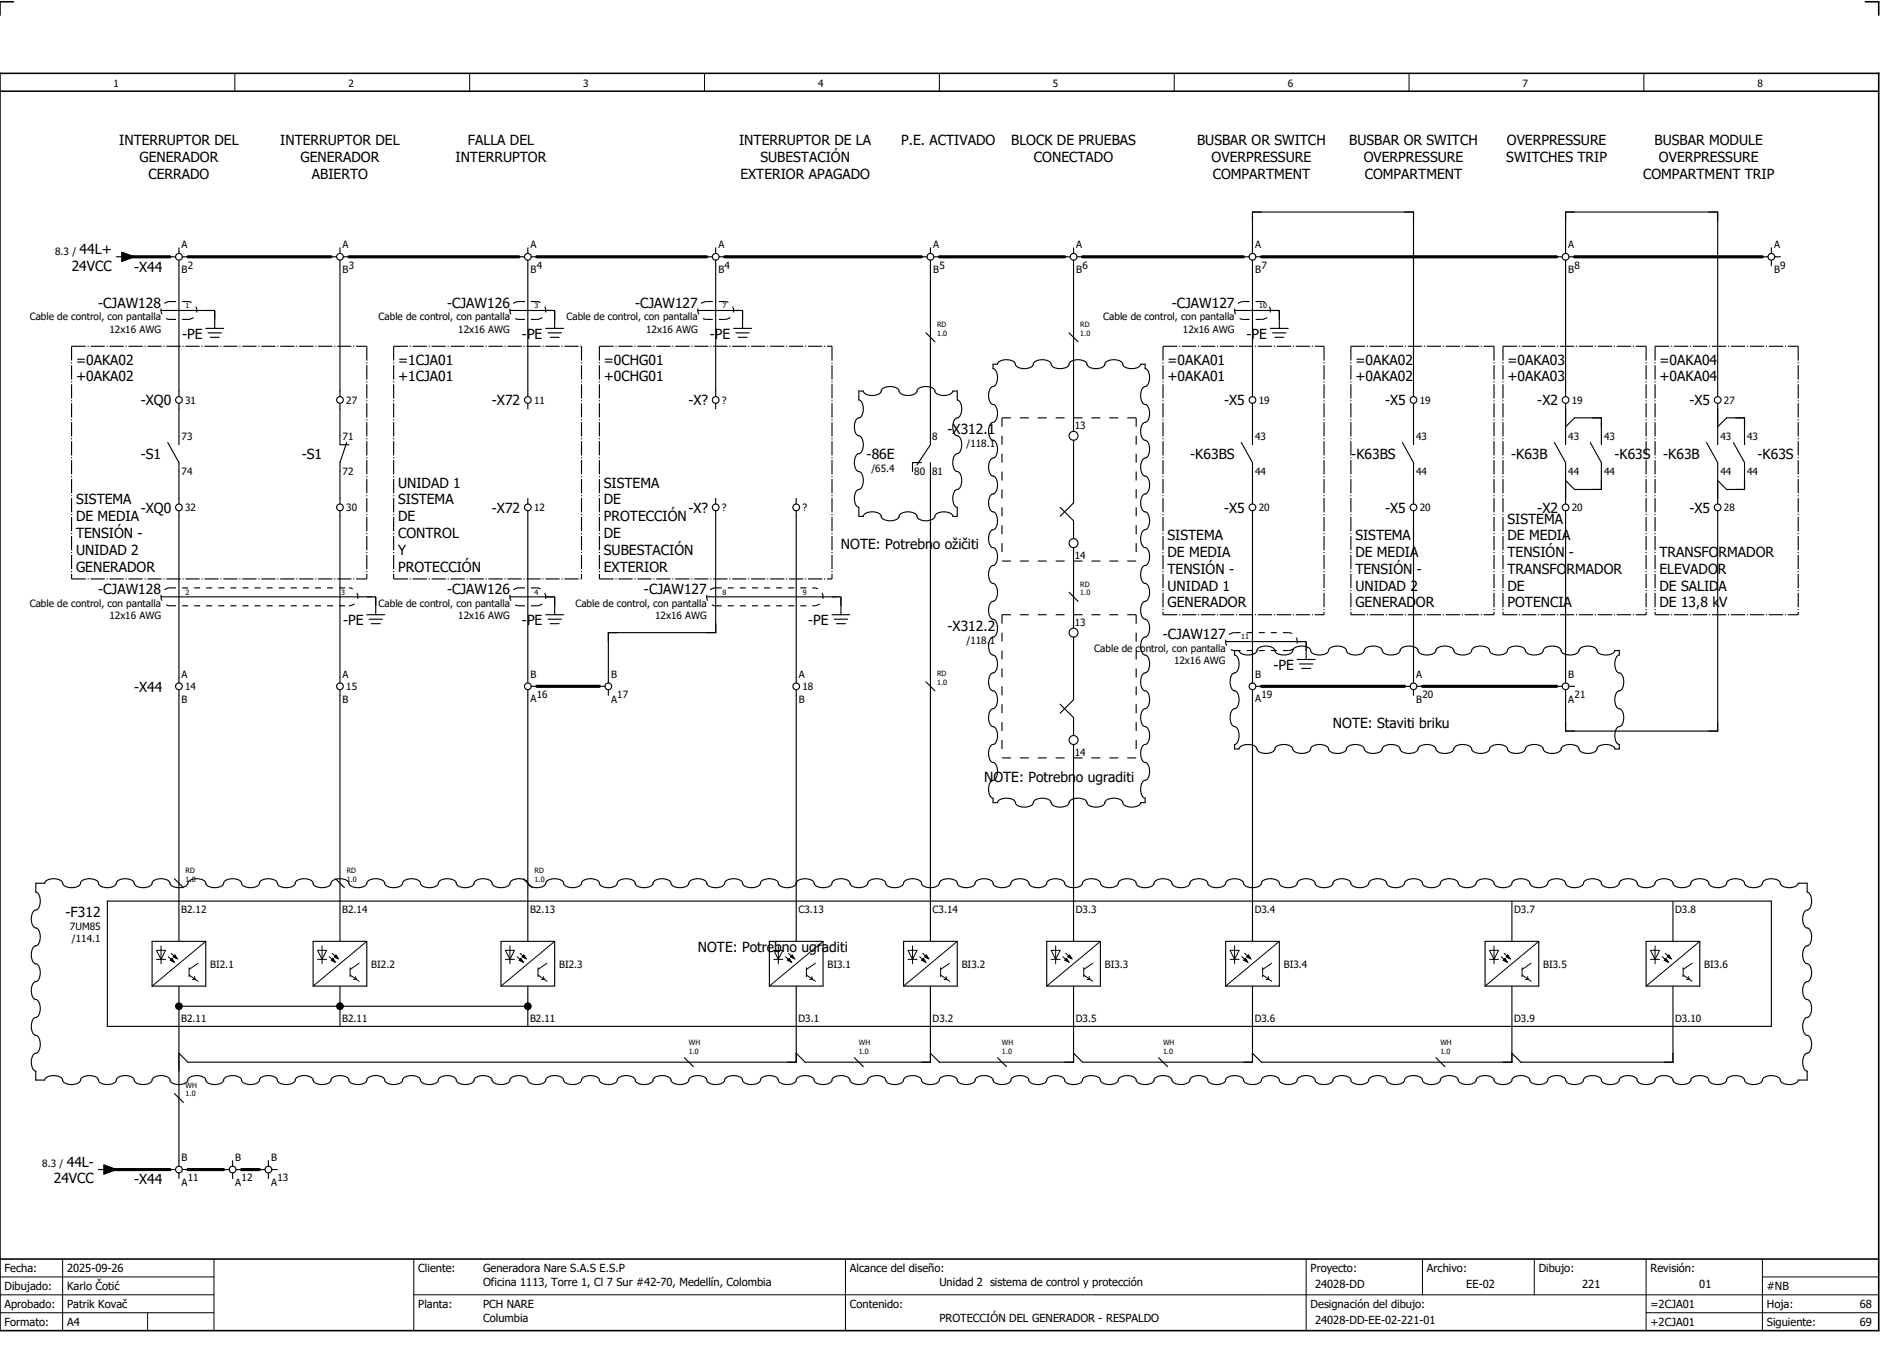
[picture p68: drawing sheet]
<svg xmlns="http://www.w3.org/2000/svg" width="421mm" height="301mm" viewBox="0 0 421 301" stroke-linecap="round" stroke-linejoin="round" font-family="sans-serif">
<defs><g id="words">
<g font-size="3.1">
<text x="26.7" y="32.5">INTERRUPTOR DEL</text>
<text x="62.7" y="32.5">INTERRUPTOR DEL</text>
<text x="104.6" y="32.5">FALLA DEL</text>
<text x="165.2" y="32.5">INTERRUPTOR DE LA</text>
<text x="201.5" y="32.5">P.E. ACTIVADO</text>
<text x="226.1" y="32.5">BLOCK DE PRUEBAS</text>
<text x="267.6" y="32.5">BUSBAR OR SWITCH</text>
<text x="301.6" y="32.5">BUSBAR OR SWITCH</text>
<text x="336.9" y="32.5">OVERPRESSURE</text>
<text x="369.9" y="32.5">BUSBAR MODULE</text>
<text x="31.2" y="36.3">GENERADOR</text>
<text x="33.2" y="40">CERRADO</text>
<text x="67.2" y="36.3">GENERADOR</text>
<text x="69.7" y="40">ABIERTO</text>
<text x="101.8" y="36.3">INTERRUPTOR</text>
<text x="165.5" y="40">EXTERIOR APAGADO</text>
<text x="170" y="36.3">SUBESTACIÓN</text>
<text x="231.1" y="36.3">CONECTADO</text>
<text x="270.9" y="36.3">OVERPRESSURE</text>
<text x="271.1" y="40">COMPARTMENT</text>
<text x="304.9" y="36.3">OVERPRESSURE</text>
<text x="305.1" y="40">COMPARTMENT</text>
<text x="336.7" y="36.3">SWITCHES TRIP</text>
<text x="367.3" y="40">COMPARTMENT TRIP</text>
<text x="370.9" y="36.3">OVERPRESSURE</text>
<text x="17.8" y="56.8">44L+</text>
<text x="16" y="60.5">24VCC</text>
<text x="30" y="60.7">-X44</text>
<text x="22" y="68.8">-CJAW128</text>
<text x="100" y="68.8">-CJAW126</text>
<text x="142" y="68.8">-CJAW127</text>
<text x="262" y="68.8">-CJAW127</text>
<text x="40.7" y="75.7">-PE</text>
<text x="116.7" y="75.7">-PE</text>
<text x="158.7" y="75.7">-PE</text>
<text x="278.7" y="75.7">-PE</text>
<text x="17" y="81.5">=0AKA02</text>
<text x="89" y="81.5">=1CJA01</text>
<text x="135" y="81.5">=0CHG01</text>
<text x="261" y="81.5">=0AKA01</text>
<text x="303" y="81.5">=0AKA02</text>
<text x="337" y="81.5">=0AKA03</text>
<text x="371" y="81.5">=0AKA04</text>
<text x="17" y="85.3">+0AKA02</text>
<text x="89" y="85.3">+1CJA01</text>
<text x="135" y="85.3">+0CHG01</text>
<text x="261" y="85.3">+0AKA01</text>
<text x="303" y="85.3">+0AKA02</text>
<text x="337" y="85.3">+0AKA03</text>
<text x="371" y="85.3">+0AKA04</text>
<text x="31.5" y="90.6">-XQ0</text>
<text x="110" y="90.6">-X72</text>
<text x="153.9" y="90.6">-X?</text>
<text x="273.7" y="90.6">-X5</text>
<text x="309.7" y="90.6">-X5</text>
<text x="343.7" y="90.6">-X2</text>
<text x="377.7" y="90.6">-X5</text>
<text x="211.8" y="97">-X312.1</text>
<text x="31.4" y="102.6">-S1</text>
<text x="67.4" y="102.6">-S1</text>
<text x="193.7" y="102.6">-86E</text>
<text x="266.1" y="102.6">-K63BS</text>
<text x="302.1" y="102.6">-K63BS</text>
<text x="337.8" y="102.6">-K63B</text>
<text x="360.9" y="102.6">-K63S</text>
<text x="371.8" y="102.6">-K63B</text>
<text x="392.9" y="102.6">-K63S</text>
<text x="17" y="112.8">SISTEMA</text>
<text x="89" y="109">UNIDAD 1</text>
<text x="89" y="112.8">SISTEMA</text>
<text x="135" y="109">SISTEMA</text>
<text x="135" y="112.8">DE</text>
<text x="17" y="116.5">DE MEDIA</text>
<text x="31.5" y="114.6">-XQ0</text>
<text x="89" y="116.5">DE</text>
<text x="110" y="114.6">-X72</text>
<text x="135" y="116.5">PROTECCIÓN</text>
<text x="153.9" y="114.6">-X?</text>
<text x="273.7" y="114.6">-X5</text>
<text x="309.7" y="114.6">-X5</text>
<text x="337" y="117">SISTEMA</text>
<text x="343.7" y="114.6">-X2</text>
<text x="377.7" y="114.6">-X5</text>
<text x="17" y="120.3">TENSIÓN -</text>
<text x="17" y="124">UNIDAD 2</text>
<text x="89" y="120.3">CONTROL</text>
<text x="89" y="124">Y</text>
<text x="135" y="120.3">DE</text>
<text x="135" y="124">SUBESTACIÓN</text>
<text x="188" y="122.8">NOTE: Potrebno ožičiti</text>
<text x="261" y="120.8">SISTEMA</text>
<text x="261" y="124.5">DE MEDIA</text>
<text x="303" y="120.8">SISTEMA</text>
<text x="303" y="124.5">DE MEDIA</text>
<text x="337" y="120.8">DE MEDIA</text>
<text x="337" y="124.5">TENSIÓN -</text>
<text x="371" y="124.5">TRANSFORMADOR</text>
<text x="17" y="127.8">GENERADOR</text>
<text x="89" y="127.8">PROTECCIÓN</text>
<text x="135" y="127.8">EXTERIOR</text>
<text x="261" y="128.3">TENSIÓN -</text>
<text x="303" y="128.3">TENSIÓN -</text>
<text x="337" y="128.3">TRANSFORMADOR</text>
<text x="371" y="128.3">ELEVADOR</text>
<text x="22" y="132.8">-CJAW128</text>
<text x="100" y="132.8">-CJAW126</text>
<text x="144" y="132.8">-CJAW127</text>
<text x="261" y="132">UNIDAD 1</text>
<text x="261" y="135.8">GENERADOR</text>
<text x="303" y="132">UNIDAD 2</text>
<text x="303" y="135.8">GENERADOR</text>
<text x="337" y="132">DE</text>
<text x="337" y="135.8">POTENCIA</text>
<text x="371" y="132">DE SALIDA</text>
<text x="371" y="135.8">DE 13,8 kV</text>
<text x="76.7" y="139.7">-PE</text>
<text x="116.7" y="139.7">-PE</text>
<text x="180.7" y="139.7">-PE</text>
<text x="211.8" y="141">-X312.2</text>
<text x="260" y="142.8">-CJAW127</text>
<text x="284.7" y="149.7">-PE</text>
<text x="30" y="154.6">-X44</text>
<text x="298" y="162.8">NOTE: Staviti briku</text>
<text x="220" y="174.8">NOTE: Potrebno ugraditi</text>
<text x="14.7" y="205">-F312</text>
<text x="156" y="212.8">NOTE: Potrebno ugraditi</text>
<text x="14.9" y="260.8">44L-</text>
<text x="12" y="264.5">24VCC</text>
<text x="30" y="264.7">-X44</text>
</g>
<g font-size="2.5">
<text x="1" y="284.4">Fecha:</text>
<text x="15" y="284.4">2025-09-26</text>
<text x="93.5" y="284.4">Cliente:</text>
<text x="108" y="284.4">Generadora Nare S.A.S E.S.P</text>
<text x="108" y="287.4">Oficina 1113, Torre 1, Cl 7 Sur #42-70, Medellín, Colombia</text>
<text x="190" y="284.4">Alcance del diseño:</text>
<text x="210" y="287.4">Unidad 2 sistema de control y protección</text>
<text x="293" y="284.4">Proyecto:</text>
<text x="294" y="287.9">24028-DD</text>
<text x="319" y="284.4">Archivo:</text>
<text x="327.8" y="287.9">EE-02</text>
<text x="344" y="284.4">Dibujo:</text>
<text x="353.7" y="287.9">221</text>
<text x="369" y="284.4">Revisión:</text>
<text x="379.9" y="287.9">01</text>
<text x="1" y="288.4">Dibujado:</text>
<text x="1" y="292.4">Aprobado:</text>
<text x="15" y="288.4">Karlo Čotić</text>
<text x="15" y="292.4">Patrik Kovač</text>
<text x="93.5" y="292.4">Planta:</text>
<text x="108" y="292.4">PCH NARE</text>
<text x="190" y="292.4">Contenido:</text>
<text x="293" y="292.4">Designación del dibujo:</text>
<text x="369" y="292.4">=2CJA01</text>
<text x="395" y="292.4">Hoja:</text>
<text x="395" y="288.4">#NB</text>
<text x="415.8" y="292.4">68</text>
<text x="1" y="296.4">Formato:</text>
<text x="15" y="296.4">A4</text>
<text x="108" y="295.4">Columbia</text>
<text x="210" y="295.4">PROTECCIÓN DEL GENERADOR - RESPALDO</text>
<text x="294" y="295.9">24028-DD-EE-02-221-01</text>
<text x="369" y="296.4">+2CJA01</text>
<text x="395" y="296.4">Siguiente:</text>
<text x="415.8" y="296.4">69</text>
</g>
<g font-size="2.2">
<text x="25.4" y="19.4">1</text>
<text x="77.9" y="19.4">2</text>
<text x="130.4" y="19.4">3</text>
<text x="182.9" y="19.4">4</text>
<text x="235.4" y="19.4">5</text>
<text x="287.9" y="19.4">6</text>
<text x="340.4" y="19.4">7</text>
<text x="392.9" y="19.4">8</text>
<text x="12.3" y="56.9">8.3 /</text>
<text x="40.6" y="55.5">A</text>
<text x="76.6" y="55.5">A</text>
<text x="118.6" y="55.5">A</text>
<text x="160.6" y="55.5">A</text>
<text x="208.6" y="55.5">A</text>
<text x="240.6" y="55.5">A</text>
<text x="280.6" y="55.5">A</text>
<text x="350.6" y="55.5">A</text>
<text x="396.6" y="55.5">A</text>
<text x="40.6" y="61">B</text>
<text x="42" y="60">2</text>
<text x="76.6" y="61">B</text>
<text x="78" y="60">3</text>
<text x="118.6" y="61">B</text>
<text x="120" y="60">4</text>
<text x="160.6" y="61">B</text>
<text x="162" y="60">4</text>
<text x="208.6" y="61">B</text>
<text x="210" y="60">5</text>
<text x="240.6" y="61">B</text>
<text x="242" y="60">6</text>
<text x="280.6" y="61">B</text>
<text x="282" y="60">7</text>
<text x="350.6" y="61">B</text>
<text x="352" y="60">8</text>
<text x="396.6" y="61">B</text>
<text x="398" y="60">9</text>
<text x="6.6" y="71.6">Cable de control, con pantalla</text>
<text x="84.6" y="71.6">Cable de control, con pantalla</text>
<text x="126.6" y="71.6">Cable de control, con pantalla</text>
<text x="246.6" y="71.6">Cable de control, con pantalla</text>
<text x="24.5" y="74.3">12x16 AWG</text>
<text x="102.5" y="74.3">12x16 AWG</text>
<text x="144.5" y="74.3">12x16 AWG</text>
<text x="264.5" y="74.3">12x16 AWG</text>
<text x="41.4" y="90.3">31</text>
<text x="77.4" y="90.3">27</text>
<text x="119.4" y="90.3">11</text>
<text x="161.4" y="90.3">?</text>
<text x="240.3" y="95.9">13</text>
<text x="281.4" y="90.3">19</text>
<text x="317.4" y="90.3">19</text>
<text x="351.4" y="90.3">19</text>
<text x="385.4" y="90.3">27</text>
<text x="40.6" y="98.3">73</text>
<text x="76.6" y="98.3">71</text>
<text x="208.4" y="98.3">8</text>
<text x="216.1" y="99.9">/118.1</text>
<text x="280.6" y="98.3">43</text>
<text x="316.6" y="98.3">43</text>
<text x="350.6" y="98.3">43</text>
<text x="358.6" y="98.3">43</text>
<text x="384.6" y="98.3">43</text>
<text x="390.6" y="98.3">43</text>
<text x="40.6" y="106.2">74</text>
<text x="76.6" y="106.2">72</text>
<text x="194.8" y="105.5">/65.4</text>
<text x="204.4" y="106.2">80</text>
<text x="208.4" y="106.2">81</text>
<text x="280.6" y="106.2">44</text>
<text x="316.6" y="106.2">44</text>
<text x="350.6" y="106.2">44</text>
<text x="358.6" y="106.2">44</text>
<text x="384.6" y="106.2">44</text>
<text x="390.6" y="106.2">44</text>
<text x="41.4" y="114.3">32</text>
<text x="77.4" y="114.3">30</text>
<text x="119.4" y="114.3">12</text>
<text x="161.4" y="114.3">?</text>
<text x="179.4" y="114.3">?</text>
<text x="281.4" y="114.3">20</text>
<text x="317.4" y="114.3">20</text>
<text x="351.4" y="114.3">20</text>
<text x="385.4" y="114.3">28</text>
<text x="240.3" y="124.9">14</text>
<text x="6.6" y="135.6">Cable de control, con pantalla</text>
<text x="84.6" y="135.6">Cable de control, con pantalla</text>
<text x="128.6" y="135.6">Cable de control, con pantalla</text>
<text x="24.5" y="138.3">12x16 AWG</text>
<text x="102.5" y="138.3">12x16 AWG</text>
<text x="146.5" y="138.3">12x16 AWG</text>
<text x="216.1" y="143.9">/118.1</text>
<text x="240.3" y="139.9">13</text>
<text x="244.6" y="145.6">Cable de control, con pantalla</text>
<text x="262.5" y="148.3">12x16 AWG</text>
<text x="40.6" y="151.5">A</text>
<text x="41.4" y="154.3">14</text>
<text x="76.6" y="151.5">A</text>
<text x="77.4" y="154.3">15</text>
<text x="118.6" y="151.5">B</text>
<text x="136.6" y="151.5">B</text>
<text x="178.6" y="151.5">A</text>
<text x="179.4" y="154.3">18</text>
<text x="280.6" y="151.5">B</text>
<text x="316.6" y="151.5">A</text>
<text x="350.6" y="151.5">B</text>
<text x="40.6" y="157">B</text>
<text x="76.6" y="157">B</text>
<text x="118.6" y="156.9">A</text>
<text x="120" y="156">16</text>
<text x="136.6" y="157">A</text>
<text x="138" y="156">17</text>
<text x="178.6" y="157">B</text>
<text x="280.6" y="156.9">A</text>
<text x="282" y="156">19</text>
<text x="316.6" y="157">B</text>
<text x="318" y="156">20</text>
<text x="350.6" y="157">A</text>
<text x="352" y="156">21</text>
<text x="240.3" y="168.9">14</text>
<text x="15.6" y="207.9">7UM85</text>
<text x="40.5" y="204.1">B2.12</text>
<text x="76.5" y="204.1">B2.14</text>
<text x="118.5" y="204.1">B2.13</text>
<text x="178.5" y="204.1">C3.13</text>
<text x="208.5" y="204.1">C3.14</text>
<text x="240.5" y="204.1">D3.3</text>
<text x="280.5" y="204.1">D3.4</text>
<text x="338.5" y="204.1">D3.7</text>
<text x="374.5" y="204.1">D3.8</text>
<text x="16.1" y="210.6">/114.1</text>
<text x="47" y="216.3">BI2.1</text>
<text x="83" y="216.3">BI2.2</text>
<text x="125" y="216.3">BI2.3</text>
<text x="185" y="216.3">BI3.1</text>
<text x="215" y="216.3">BI3.2</text>
<text x="247" y="216.3">BI3.3</text>
<text x="287" y="216.3">BI3.4</text>
<text x="345" y="216.3">BI3.5</text>
<text x="381" y="216.3">BI3.6</text>
<text x="40.5" y="228.4">B2.11</text>
<text x="76.5" y="228.4">B2.11</text>
<text x="118.5" y="228.4">B2.11</text>
<text x="178.5" y="228.4">D3.1</text>
<text x="208.5" y="228.4">D3.2</text>
<text x="240.5" y="228.4">D3.5</text>
<text x="280.5" y="228.4">D3.6</text>
<text x="338.5" y="228.4">D3.9</text>
<text x="374.5" y="228.4">D3.10</text>
<text x="9.4" y="260.9">8.3 /</text>
<text x="40.6" y="259.5">B</text>
<text x="52.6" y="259.5">B</text>
<text x="60.6" y="259.5">B</text>
<text x="40.6" y="265">A</text>
<text x="42" y="264">11</text>
<text x="52.6" y="265">A</text>
<text x="54" y="264">12</text>
<text x="60.6" y="265">A</text>
<text x="62" y="264">13</text>
</g>
<g font-size="1.6">
<text x="41.5" y="68.9">1</text>
<text x="119.5" y="68.9">3</text>
<text x="161.5" y="68.9">7</text>
<text x="281.5" y="68.9">10</text>
<text x="209.5" y="75.1">1.0</text>
<text x="209.5" y="73.1">RD</text>
<text x="241.5" y="75.1">1.0</text>
<text x="241.5" y="73.1">RD</text>
<text x="241.5" y="131.1">RD</text>
<text x="41.5" y="132.9">2</text>
<text x="76.2" y="133.1">3</text>
<text x="119.5" y="132.9">4</text>
<text x="161.5" y="132.9">8</text>
<text x="179.5" y="132.9">9</text>
<text x="241.5" y="133.1">1.0</text>
<text x="277.5" y="142.9">11</text>
<text x="209.5" y="153.1">1.0</text>
<text x="209.5" y="151.1">RD</text>
<text x="41.5" y="197.1">1.0</text>
<text x="41.5" y="195.1">RD</text>
<text x="77.5" y="197.1">1.0</text>
<text x="77.5" y="195.1">RD</text>
<text x="119.5" y="197.1">1.0</text>
<text x="119.5" y="195.1">RD</text>
<text x="154" y="233.6">WH</text>
<text x="192" y="233.6">WH</text>
<text x="224" y="233.6">WH</text>
<text x="260" y="233.6">WH</text>
<text x="322" y="233.6">WH</text>
<text x="154" y="235.6">1.0</text>
<text x="192" y="235.6">1.0</text>
<text x="224" y="235.6">1.0</text>
<text x="260" y="235.6">1.0</text>
<text x="322" y="235.6">1.0</text>
<text x="41.5" y="245.1">1.0</text>
<text x="41.5" y="243.1">WH</text>
</g>
</g></defs>
<path d="M0 16.4h420v281h-420zM3 .4h-3v3M417 .4h3v3M0 20.4h420M0 281.4h420" fill="none" stroke="#000" stroke-width=".35"/>
<g fill="none" stroke="#000" stroke-width=".22">
<path d="M52.5 16.4v4M105 16.4v4M157.5 16.4v4M210 16.4v4M262.5 16.4v4M315 16.4v4M367.5 16.4v4M35 212.4h2l-1 2zM35 214.4h2M36 211.4v4M37.6 213.8l1.3 1.2M38.3 213.1l1.3 1.2"/>
<path d="M42.3 217.9l2 1.4M42.3 216.3v2M43.5 218.3l.2 .6h-.7M44.3 215.3l-2 1.4M46 210.4l-12 10M71 212.4h2l-1 2zM71 214.4h2M72 211.4v4M73.6 213.8l1.3 1.2M74.3 213.1l1.3 1.2M78.3 217.9l2 1.4M78.3 216.3v2"/>
<path d="M79.5 218.3l.2 .6h-.7M80.3 215.3l-2 1.4M82 210.4l-12 10M113 212.4h2l-1 2zM113 214.4h2M114 211.4v4M115.6 213.8l1.3 1.2M116.3 213.1l1.3 1.2M120.3 217.9l2 1.4M120.3 216.3v2M121.5 218.3l.2 .6h-.7M122.3 215.3l-2 1.4"/>
<path d="M124 210.4l-12 10M173 212.4h2l-1 2zM173 214.4h2M174 211.4v4M175.6 213.8l1.3 1.2M176.3 213.1l1.3 1.2M180.3 217.9l2 1.4M180.3 216.3v2M181.5 218.3l.2 .6h-.7M182.3 215.3l-2 1.4M184 210.4l-12 10M203 212.4h2l-1 2z"/>
<path d="M203 214.4h2M204 211.4v4M205.6 213.8l1.3 1.2M206.3 213.1l1.3 1.2M210.3 217.9l2 1.4M210.3 216.3v2M211.5 218.3l.2 .6h-.7M212.3 215.3l-2 1.4M214 210.4l-12 10M235 212.4h2l-1 2zM235 214.4h2M236 211.4v4"/>
<path d="M237.6 213.8l1.3 1.2M238.3 213.1l1.3 1.2M242.3 217.9l2 1.4M242.3 216.3v2M243.5 218.3l.2 .6h-.7M244.3 215.3l-2 1.4M246 210.4l-12 10M275 212.4h2l-1 2zM275 214.4h2M276 211.4v4M277.6 213.8l1.3 1.2M278.3 213.1l1.3 1.2"/>
<path d="M282.3 217.9l2 1.4M282.3 216.3v2M283.5 218.3l.2 .6h-.7M284.3 215.3l-2 1.4M286 210.4l-12 10M333 212.4h2l-1 2zM333 214.4h2M334 211.4v4M335.6 213.8l1.3 1.2M336.3 213.1l1.3 1.2M340.3 217.9l2 1.4M340.3 216.3v2"/>
<path d="M341.5 218.3l.2 .6h-.7M342.3 215.3l-2 1.4M344 210.4l-12 10M369 212.4h2l-1 2zM369 214.4h2M370 211.4v4M371.6 213.8l1.3 1.2M372.3 213.1l1.3 1.2M376.3 217.9l2 1.4M376.3 216.3v2M377.5 218.3l.2 .6h-.7M378.3 215.3l-2 1.4"/>
<path d="M380 210.4l-12 10M0 285.4h47.8M0 293.4h47.8M14 281.4v16M33 293.4v4M47.8 281.4v16M47.8 289.4h-47.8M92.5 281.4v16M92.5 289.4h327.5M189 281.4v16M292 281.4v15.8M318 281.4v8"/>
<path d="M343 281.4v8M368 281.4v15.8M368 293.4h52M394 285.4h26M394 281.4v15.8"/>
</g>
<g fill="none" stroke="#000" stroke-width=".25">
<path d="M26 57.4h1.3M27.3 56.4l2.7 1-2.7 1zM38 57.4h1.3M40 55.4v1.2M40 58.1v30.5M40.8 57.4h1.2M74 57.4h1.2M76 55.4v1.2M76 58.1v30.5M76.7 57.4h1.3M116 57.4h1.2M118 55.4v1.2"/>
<path d="M118 58.1v30.5M118.7 57.4h1.3M158 57.4h1.2M160 55.4v1.2M160 58.1v30.5M160.7 57.4h1.3M206 57.4h1.2M208 55.4v1.2M208 58.1v41.3l-3 4.5M208.7 57.4h1.3M238 57.4h1.3M240 55.4v1.2"/>
<path d="M240 58.1v38.3M240.8 57.4h1.2M278 57.4h1.3M280 56.6v-9.2h36v41.2M280 58.1v30.5M280.8 57.4h1.2M348 57.4h1.2M350 56.6v-9.2h34v41.2M350 58.1v30.5M350.8 57.4h1.2M394 57.4h1.2M396 55.4v1.2"/>
<path d="M396 58.1v1.3M396.8 57.4h1.2M36 69.4h8M46 73.4h4M46.5 74.4h3M47 75.4h2M48 71.4v2M114 69.4h8M122 73.4h4M122.5 74.4h3M123 75.4h2M124 71.4v2"/>
<path d="M156 69.4h8M164 73.4h4M164.5 74.4h3M165 75.4h2M166 71.4v2M207 74.4l2 2M239 74.4l2 2M276 69.4h8M284 73.4h4M284.5 74.4h3M285 75.4h2M286 71.4v2"/>
<path d="M37.5 98.9l2.5 4.5v9.2M40 90.1v9.3M76 90.1v9.3h2M77.5 98.9l-1.5 4.5v9.2M118 90.1v1.3M160 90.1v1.3M192 87.4h1a2.17 2.17 0 0 0 2.6 .9 1.46 1.46 0 0 0 1.5-1.2 2.98 2.98 0 0 1 3.8 0 1.69 1.69 0 0 0 2.1 1.3 1.68 1.68 0 0 0 2.1-1.3 2.98 2.98 0 0 1 3.8 0 1.69 1.69 0 0 0 2.1 1.3 1.93 1.93 0 0 0 2-1h1v2a2.17 2.17 0 0 1 .9 2.6 1.46 1.46 0 0 1-1.2 1.5 2.98 2.98 0 0 0 0 3.8 1.68 1.68 0 0 1 1.3 2.1 1.69 1.69 0 0 1-1.3 2.1 2.98 2.98 0 0 0 0 3.8 1.68 1.68 0 0 1 1.3 2.1 1.69 1.69 0 0 1-1.3 2.1 2.98 2.98 0 0 0 0 3.8l.3 .1v2h-1a2.18 2.18 0 0 0-2.6-1 1.46 1.46 0 0 0-1.5 1.3 2.98 2.98 0 0 1-3.8 0 1.69 1.69 0 0 0-2.1-1.3 1.68 1.68 0 0 0-2.1 1.3 2.98 2.98 0 0 1-3.8 0 1.68 1.68 0 0 0-2.1-1.3 1.93 1.93 0 0 0-2 1h-1v-2a2.17 2.17 0 0 1-.9-2.6 1.46 1.46 0 0 1 1.2-1.5 2.98 2.98 0 0 0 0-3.8 1.68 1.68 0 0 1-1.3-2.1 1.68 1.68 0 0 1 1.3-2.1 2.98 2.98 0 0 0 0-3.8 1.68 1.68 0 0 1-1.3-2.1 1.68 1.68 0 0 1 1.3-2.1 2.98 2.98 0 0 0 0-3.8l-.3-.1zM222 81.4h1l.1-.3a2.98 2.98 0 0 1 3.8 0 1.69 1.69 0 0 0 2.1 1.3 1.68 1.68 0 0 0 2.1-1.3 2.98 2.98 0 0 1 3.8 0 1.68 1.68 0 0 0 2.1 1.3 1.68 1.68 0 0 0 2.1-1.3 2.98 2.98 0 0 1 3.8 0 1.69 1.69 0 0 0 2.1 1.3 1.68 1.68 0 0 0 2.1-1.3 2.98 2.98 0 0 1 3.8 0 1.69 1.69 0 0 0 2.1 1.3 1.93 1.93 0 0 0 2-1h1v1a2.17 2.17 0 0 1 .9 2.6 1.46 1.46 0 0 1-1.2 1.5 2.98 2.98 0 0 0 0 3.8 1.68 1.68 0 0 1 1.3 2.1 1.68 1.68 0 0 1-1.3 2.1 2.98 2.98 0 0 0 0 3.8 1.68 1.68 0 0 1 1.3 2.1 1.69 1.69 0 0 1-1.3 2.1 2.98 2.98 0 0 0 0 3.8 1.68 1.68 0 0 1 1.3 2.1 1.68 1.68 0 0 1-1.3 2.1 2.98 2.98 0 0 0 0 3.8 1.68 1.68 0 0 1 1.3 2.1 1.69 1.69 0 0 1-1.3 2.1 2.98 2.98 0 0 0 0 3.8 1.68 1.68 0 0 1 1.3 2.1 1.68 1.68 0 0 1-1.3 2.1 2.98 2.98 0 0 0 0 3.8 1.68 1.68 0 0 1 1.3 2.1 1.68 1.68 0 0 1-1.3 2.1 2.98 2.98 0 0 0 0 3.8 1.68 1.68 0 0 1 1.3 2.1 1.68 1.68 0 0 1-1.3 2.1 2.98 2.98 0 0 0 0 3.8 1.68 1.68 0 0 1 1.3 2.1 1.68 1.68 0 0 1-1.3 2.1 2.98 2.98 0 0 0 0 3.8 1.68 1.68 0 0 1 1.3 2.1 1.68 1.68 0 0 1-1.3 2.1 2.98 2.98 0 0 0 0 3.8 1.68 1.68 0 0 1 1.3 2.1 1.68 1.68 0 0 1-1.3 2.1 2.98 2.98 0 0 0 0 3.8 1.68 1.68 0 0 1 1.3 2.1 1.69 1.69 0 0 1-1.3 2.1 2.98 2.98 0 0 0 0 3.8l.3 .1v1h-1l-.1 .3a2.98 2.98 0 0 1-3.8 0 1.68 1.68 0 0 0-2.1-1.3 1.68 1.68 0 0 0-2.1 1.3 2.98 2.98 0 0 1-3.8 0 1.69 1.69 0 0 0-2.1-1.3 1.68 1.68 0 0 0-2.1 1.3 2.98 2.98 0 0 1-3.8 0 1.69 1.69 0 0 0-2.1-1.3 1.68 1.68 0 0 0-2.1 1.3 2.98 2.98 0 0 1-3.8 0 1.68 1.68 0 0 0-2.1-1.3 1.93 1.93 0 0 0-2 1h-1v-1a2.17 2.17 0 0 1-.9-2.6 1.46 1.46 0 0 1 1.2-1.5 2.98 2.98 0 0 0 0-3.8 1.68 1.68 0 0 1-1.3-2.1 1.68 1.68 0 0 1 1.3-2.1 2.98 2.98 0 0 0 0-3.8 1.68 1.68 0 0 1-1.3-2.1 1.69 1.69 0 0 1 1.3-2.1 2.98 2.98 0 0 0 0-3.8 1.68 1.68 0 0 1-1.3-2.1 1.68 1.68 0 0 1 1.3-2.1 2.98 2.98 0 0 0 0-3.8 1.68 1.68 0 0 1-1.3-2.1 1.68 1.68 0 0 1 1.3-2.1 2.98 2.98 0 0 0 0-3.8 1.68 1.68 0 0 1-1.3-2.1 1.68 1.68 0 0 1 1.3-2.1 2.98 2.98 0 0 0 0-3.8 1.68 1.68 0 0 1-1.3-2.1 1.68 1.68 0 0 1 1.3-2.1 2.98 2.98 0 0 0 0-3.8 1.68 1.68 0 0 1-1.3-2.1 1.68 1.68 0 0 1 1.3-2.1 2.98 2.98 0 0 0 0-3.8 1.68 1.68 0 0 1-1.3-2.1 1.69 1.69 0 0 1 1.3-2.1 2.98 2.98 0 0 0 0-3.8 1.68 1.68 0 0 1-1.3-2.1 1.69 1.69 0 0 1 1.3-2.1 2.98 2.98 0 0 0 0-3.8 1.68 1.68 0 0 1-1.3-2.1 1.68 1.68 0 0 1 1.3-2.1 2.98 2.98 0 0 0 0-3.8 1.68 1.68 0 0 1-1.3-2.1 1.69 1.69 0 0 1 1.3-2.1 2.98 2.98 0 0 0 0-3.8l-.3-.1zM240 98.4v14l-3 3M277.5 98.9l2.5 4.5v9.2M280 90.1v9.3M313.5 98.9l2.5 4.5v9.2"/>
<path d="M316 90.1v9.3M347.5 98.9l2.5 4.5v9.2M350 95.4l2-2h6v6M350 90.1v9.3M355.5 98.9l2.5 4.5v2M381.5 98.9l2.5 4.5v9.2M384 95.4l2-2h4v6M384 90.1v9.3M387.5 98.9l2.5 4.5v6h-4l-2-2M40 114.1v38.5M76 114.1v38.5M118 111.4v1.2"/>
<path d="M118 114.1v38.5M160 114.1v27.3h-24v11.2M160 111.4v1.2M178 111.4v1.2M178 114.1v38.5M206 103.4h-2v2M208 103.4v107M237 113.4l3 3v4M280 114.1v38.5M316 114.1v38.5M350 114.1v38.5M358 105.4v4h-6l-2-2"/>
<path d="M384 114.1v49.3h-34v-9.3M36 133.4h44M82 137.4h4M82.5 138.4h3M83 139.4h2M84 135.4v2M114 133.4h8M122 137.4h4M122.5 138.4h3M123 139.4h2M124 135.4v2M158 133.4h26"/>
<path d="M186 137.4h4M186.5 138.4h3M187 139.4h2M188 135.4v2M239 132.4l2 2M240 122.4v18M40 154.1v56.3M76 154.1v56.3M118 154.1v56.3M118.7 153.4h1.3M134 153.4h1.3M136 154.1v1.3"/>
<path d="M178 154.1v56.3M207 152.4l2 2M237 157.4l3 3v4M240 142.4v14l-3 3M274 143.4h16M276 145.4h1l.1 .3a2.98 2.98 0 0 0 3.8 0 1.68 1.68 0 0 1 2.1-1.3 1.69 1.69 0 0 1 2.1 1.3 2.98 2.98 0 0 0 3.8 0 1.68 1.68 0 0 1 2.1-1.3 1.69 1.69 0 0 1 2.1 1.3 2.98 2.98 0 0 0 3.8 0 1.68 1.68 0 0 1 2.1-1.3 1.68 1.68 0 0 1 2.1 1.3 2.98 2.98 0 0 0 3.8 0 1.68 1.68 0 0 1 2.1-1.3 1.69 1.69 0 0 1 2.1 1.3 2.97 2.97 0 0 0 3.8 0 1.68 1.68 0 0 1 2.1-1.3 1.69 1.69 0 0 1 2.1 1.3 2.98 2.98 0 0 0 3.8 0 1.68 1.68 0 0 1 2.1-1.3 1.68 1.68 0 0 1 2.1 1.3 2.98 2.98 0 0 0 3.8 0 1.68 1.68 0 0 1 2.1-1.3 1.69 1.69 0 0 1 2.1 1.3 2.98 2.98 0 0 0 3.8 0 1.68 1.68 0 0 1 2.1-1.3 1.69 1.69 0 0 1 2.1 1.3 2.98 2.98 0 0 0 3.8 0 1.68 1.68 0 0 1 2.1-1.3 1.68 1.68 0 0 1 2.1 1.3 2.98 2.98 0 0 0 3.8 0 1.69 1.69 0 0 1 2.1-1.3 1.69 1.69 0 0 1 2.1 1.3 2.98 2.98 0 0 0 3.8 0l.1-.3h1v1l-.3 .1a2.97 2.97 0 0 0 0 3.8 1.68 1.68 0 0 1 1.3 2.1 1.68 1.68 0 0 1-1.3 2.1 2.98 2.98 0 0 0 0 3.8 1.68 1.68 0 0 1 1.3 2.1 1.69 1.69 0 0 1-1.3 2.1 2.98 2.98 0 0 0 0 3.8l.3 .1v1h-1l-.1-.3a2.98 2.98 0 0 0-3.8 0 1.68 1.68 0 0 1-2.1 1.3 1.69 1.69 0 0 1-2.1-1.3 2.98 2.98 0 0 0-3.8 0 1.68 1.68 0 0 1-2.1 1.3 1.68 1.68 0 0 1-2.1-1.3 2.98 2.98 0 0 0-3.8 0 1.68 1.68 0 0 1-2.1 1.3 1.69 1.69 0 0 1-2.1-1.3 2.98 2.98 0 0 0-3.8 0 1.68 1.68 0 0 1-2.1 1.3 1.69 1.69 0 0 1-2.1-1.3 2.98 2.98 0 0 0-3.8 0 1.68 1.68 0 0 1-2.1 1.3 1.68 1.68 0 0 1-2.1-1.3 2.98 2.98 0 0 0-3.8 0 1.68 1.68 0 0 1-2.1 1.3 1.69 1.69 0 0 1-2.1-1.3 2.97 2.97 0 0 0-3.8 0 1.68 1.68 0 0 1-2.1 1.3 1.69 1.69 0 0 1-2.1-1.3 2.98 2.98 0 0 0-3.8 0 1.68 1.68 0 0 1-2.1 1.3 1.68 1.68 0 0 1-2.1-1.3 2.98 2.98 0 0 0-3.8 0 1.68 1.68 0 0 1-2.1 1.3 1.69 1.69 0 0 1-2.1-1.3 2.98 2.98 0 0 0-3.8 0 1.68 1.68 0 0 1-2.1 1.3 1.69 1.69 0 0 1-2.1-1.3 2.98 2.98 0 0 0-3.8 0l-.1 .3h-1v-1l.3-.1a2.98 2.98 0 0 0 0-3.8 1.68 1.68 0 0 1-1.3-2.1 1.69 1.69 0 0 1 1.3-2.1 2.98 2.98 0 0 0 0-3.8 1.68 1.68 0 0 1-1.3-2.1 1.68 1.68 0 0 1 1.3-2.1 2.98 2.98 0 0 0 0-3.8l-.3-.1zM280 154.1v56.3M280.8 153.4h1.2M290 147.4h4M290.5 148.4h3M291 149.4h2M292 145.4v2"/>
<path d="M314 153.4h1.2M316 154.1v1.3M316.8 153.4h1.2M348 153.4h1.2M350.8 153.4h1.2M240 166.4v44M8 197.4h2l.1-.3a2.98 2.98 0 0 1 3.8 0 1.68 1.68 0 0 0 2.1 1.3 1.68 1.68 0 0 0 2.1-1.3 2.98 2.98 0 0 1 3.8 0 1.68 1.68 0 0 0 2.1 1.3 1.68 1.68 0 0 0 2.1-1.3 2.98 2.98 0 0 1 3.8 0 1.68 1.68 0 0 0 2.1 1.3 1.68 1.68 0 0 0 2.1-1.3 2.98 2.98 0 0 1 3.8 0 1.68 1.68 0 0 0 2.1 1.3 1.68 1.68 0 0 0 2.1-1.3 2.98 2.98 0 0 1 3.8 0 1.68 1.68 0 0 0 2.1 1.3 1.68 1.68 0 0 0 2.1-1.3 2.98 2.98 0 0 1 3.8 0 1.68 1.68 0 0 0 2.1 1.3 1.68 1.68 0 0 0 2.1-1.3 2.98 2.98 0 0 1 3.8 0 1.68 1.68 0 0 0 2.1 1.3 1.68 1.68 0 0 0 2.1-1.3 2.98 2.98 0 0 1 3.8 0 1.68 1.68 0 0 0 2.1 1.3 1.68 1.68 0 0 0 2.1-1.3 2.98 2.98 0 0 1 3.8 0 1.68 1.68 0 0 0 2.1 1.3 1.68 1.68 0 0 0 2.1-1.3 2.98 2.98 0 0 1 3.8 0 1.68 1.68 0 0 0 2.1 1.3 1.68 1.68 0 0 0 2.1-1.3 2.98 2.98 0 0 1 3.8 0 1.68 1.68 0 0 0 2.1 1.3 1.68 1.68 0 0 0 2.1-1.3 2.98 2.98 0 0 1 3.8 0 1.69 1.69 0 0 0 2.1 1.3 1.68 1.68 0 0 0 2.1-1.3 2.98 2.98 0 0 1 3.8 0 1.68 1.68 0 0 0 2.1 1.3 1.68 1.68 0 0 0 2.1-1.3 2.98 2.98 0 0 1 3.8 0 1.68 1.68 0 0 0 2.1 1.3 1.68 1.68 0 0 0 2.1-1.3 2.98 2.98 0 0 1 3.8 0 1.69 1.69 0 0 0 2.1 1.3 1.68 1.68 0 0 0 2.1-1.3 2.98 2.98 0 0 1 3.8 0 1.68 1.68 0 0 0 2.1 1.3 1.68 1.68 0 0 0 2.1-1.3 2.98 2.98 0 0 1 3.8 0 1.68 1.68 0 0 0 2.1 1.3 1.68 1.68 0 0 0 2.1-1.3 2.98 2.98 0 0 1 3.8 0 1.69 1.69 0 0 0 2.1 1.3 1.68 1.68 0 0 0 2.1-1.3 2.98 2.98 0 0 1 3.8 0 1.68 1.68 0 0 0 2.1 1.3 1.68 1.68 0 0 0 2.1-1.3 2.98 2.98 0 0 1 3.8 0 1.69 1.69 0 0 0 2.1 1.3 1.68 1.68 0 0 0 2.1-1.3 2.98 2.98 0 0 1 3.8 0 1.68 1.68 0 0 0 2.1 1.3 1.68 1.68 0 0 0 2.1-1.3 2.98 2.98 0 0 1 3.8 0 1.69 1.69 0 0 0 2.1 1.3 1.68 1.68 0 0 0 2.1-1.3 2.98 2.98 0 0 1 3.8 0 1.69 1.69 0 0 0 2.1 1.3 1.68 1.68 0 0 0 2.1-1.3 2.98 2.98 0 0 1 3.8 0 1.69 1.69 0 0 0 2.1 1.3 1.68 1.68 0 0 0 2.1-1.3 2.98 2.98 0 0 1 3.8 0 1.68 1.68 0 0 0 2.1 1.3 1.68 1.68 0 0 0 2.1-1.3 2.98 2.98 0 0 1 3.8 0 1.69 1.69 0 0 0 2.1 1.3 1.68 1.68 0 0 0 2.1-1.3 2.98 2.98 0 0 1 3.8 0 1.69 1.69 0 0 0 2.1 1.3 1.68 1.68 0 0 0 2.1-1.3 2.98 2.98 0 0 1 3.8 0 1.68 1.68 0 0 0 2.1 1.3 1.68 1.68 0 0 0 2.1-1.3 2.98 2.98 0 0 1 3.8 0 1.69 1.69 0 0 0 2.1 1.3 1.68 1.68 0 0 0 2.1-1.3 2.98 2.98 0 0 1 3.8 0 1.69 1.69 0 0 0 2.1 1.3 1.68 1.68 0 0 0 2.1-1.3 2.98 2.98 0 0 1 3.8 0 1.68 1.68 0 0 0 2.1 1.3 1.68 1.68 0 0 0 2.1-1.3 2.98 2.98 0 0 1 3.8 0 1.69 1.69 0 0 0 2.1 1.3 1.68 1.68 0 0 0 2.1-1.3 2.98 2.98 0 0 1 3.8 0 1.69 1.69 0 0 0 2.1 1.3 1.68 1.68 0 0 0 2.1-1.3 2.98 2.98 0 0 1 3.8 0 1.68 1.68 0 0 0 2.1 1.3 1.68 1.68 0 0 0 2.1-1.3 2.98 2.98 0 0 1 3.8 0 1.69 1.69 0 0 0 2.1 1.3 1.68 1.68 0 0 0 2.1-1.3 2.98 2.98 0 0 1 3.8 0 1.69 1.69 0 0 0 2.1 1.3 1.68 1.68 0 0 0 2.1-1.3 2.98 2.98 0 0 1 3.8 0 1.68 1.68 0 0 0 2.1 1.3 1.68 1.68 0 0 0 2.1-1.3 2.98 2.98 0 0 1 3.8 0 1.69 1.69 0 0 0 2.1 1.3 1.68 1.68 0 0 0 2.1-1.3 2.98 2.98 0 0 1 3.8 0 1.69 1.69 0 0 0 2.1 1.3 1.68 1.68 0 0 0 2.1-1.3 2.98 2.98 0 0 1 3.8 0 1.69 1.69 0 0 0 2.1 1.3 1.68 1.68 0 0 0 2.1-1.3 2.98 2.98 0 0 1 3.8 0 1.68 1.68 0 0 0 2.1 1.3 1.68 1.68 0 0 0 2.1-1.3 2.98 2.98 0 0 1 3.8 0 1.69 1.69 0 0 0 2.1 1.3 1.68 1.68 0 0 0 2.1-1.3 2.98 2.98 0 0 1 3.8 0 1.69 1.69 0 0 0 2.1 1.3 1.68 1.68 0 0 0 2.1-1.3 2.98 2.98 0 0 1 3.8 0 1.69 1.69 0 0 0 2.1 1.3 1.68 1.68 0 0 0 2.1-1.3 2.98 2.98 0 0 1 3.8 0 1.68 1.68 0 0 0 2.1 1.3 1.69 1.69 0 0 0 2.1-1.3 2.98 2.98 0 0 1 3.8 0 1.69 1.69 0 0 0 2.1 1.3 1.68 1.68 0 0 0 2.1-1.3 2.97 2.97 0 0 1 3.8 0 1.69 1.69 0 0 0 2.1 1.3 1.68 1.68 0 0 0 2.1-1.3 2.98 2.98 0 0 1 3.8 0 1.68 1.68 0 0 0 2.1 1.3 1.69 1.69 0 0 0 2.1-1.3 2.98 2.98 0 0 1 3.8 0 1.69 1.69 0 0 0 2.1 1.3 1.94 1.94 0 0 0 2-1h2v2a2.17 2.17 0 0 1 .9 2.6 1.46 1.46 0 0 1-1.2 1.5 2.97 2.97 0 0 0 0 3.8 1.68 1.68 0 0 1 1.3 2.1 1.69 1.69 0 0 1-1.3 2.1 2.97 2.97 0 0 0 0 3.8 1.68 1.68 0 0 1 1.3 2.1 1.68 1.68 0 0 1-1.3 2.1 2.97 2.97 0 0 0 0 3.8 1.68 1.68 0 0 1 1.3 2.1 1.69 1.69 0 0 1-1.3 2.1 2.98 2.98 0 0 0 0 3.8 1.68 1.68 0 0 1 1.3 2.1 1.68 1.68 0 0 1-1.3 2.1 2.98 2.98 0 0 0 0 3.8l.3 .1v2h-2l-.1 .3a2.98 2.98 0 0 1-3.8 0 1.69 1.69 0 0 0-2.1-1.3 1.68 1.68 0 0 0-2.1 1.3 2.98 2.98 0 0 1-3.8 0 1.68 1.68 0 0 0-2.1-1.3 1.69 1.69 0 0 0-2.1 1.3 2.98 2.98 0 0 1-3.8 0 1.69 1.69 0 0 0-2.1-1.3 1.68 1.68 0 0 0-2.1 1.3 2.98 2.98 0 0 1-3.8 0 1.69 1.69 0 0 0-2.1-1.3 1.68 1.68 0 0 0-2.1 1.3 2.98 2.98 0 0 1-3.8 0 1.68 1.68 0 0 0-2.1-1.3 1.68 1.68 0 0 0-2.1 1.3 2.98 2.98 0 0 1-3.8 0 1.69 1.69 0 0 0-2.1-1.3 1.68 1.68 0 0 0-2.1 1.3 2.98 2.98 0 0 1-3.8 0 1.68 1.68 0 0 0-2.1-1.3 1.68 1.68 0 0 0-2.1 1.3 2.98 2.98 0 0 1-3.8 0 1.69 1.69 0 0 0-2.1-1.3 1.68 1.68 0 0 0-2.1 1.3 2.98 2.98 0 0 1-3.8 0 1.69 1.69 0 0 0-2.1-1.3 1.68 1.68 0 0 0-2.1 1.3 2.98 2.98 0 0 1-3.8 0 1.68 1.68 0 0 0-2.1-1.3 1.68 1.68 0 0 0-2.1 1.3 2.98 2.98 0 0 1-3.8 0 1.68 1.68 0 0 0-2.1-1.3 1.68 1.68 0 0 0-2.1 1.3 2.98 2.98 0 0 1-3.8 0 1.69 1.69 0 0 0-2.1-1.3 1.68 1.68 0 0 0-2.1 1.3 2.98 2.98 0 0 1-3.8 0 1.69 1.69 0 0 0-2.1-1.3 1.68 1.68 0 0 0-2.1 1.3 2.98 2.98 0 0 1-3.8 0 1.68 1.68 0 0 0-2.1-1.3 1.68 1.68 0 0 0-2.1 1.3 2.98 2.98 0 0 1-3.8 0 1.69 1.69 0 0 0-2.1-1.3 1.68 1.68 0 0 0-2.1 1.3 2.98 2.98 0 0 1-3.8 0 1.69 1.69 0 0 0-2.1-1.3 1.68 1.68 0 0 0-2.1 1.3 2.98 2.98 0 0 1-3.8 0 1.68 1.68 0 0 0-2.1-1.3 1.68 1.68 0 0 0-2.1 1.3 2.98 2.98 0 0 1-3.8 0 1.69 1.69 0 0 0-2.1-1.3 1.68 1.68 0 0 0-2.1 1.3 2.98 2.98 0 0 1-3.8 0 1.69 1.69 0 0 0-2.1-1.3 1.68 1.68 0 0 0-2.1 1.3 2.98 2.98 0 0 1-3.8 0 1.68 1.68 0 0 0-2.1-1.3 1.68 1.68 0 0 0-2.1 1.3 2.98 2.98 0 0 1-3.8 0 1.69 1.69 0 0 0-2.1-1.3 1.68 1.68 0 0 0-2.1 1.3 2.98 2.98 0 0 1-3.8 0 1.69 1.69 0 0 0-2.1-1.3 1.68 1.68 0 0 0-2.1 1.3 2.98 2.98 0 0 1-3.8 0 1.68 1.68 0 0 0-2.1-1.3 1.68 1.68 0 0 0-2.1 1.3 2.98 2.98 0 0 1-3.8 0 1.69 1.69 0 0 0-2.1-1.3 1.68 1.68 0 0 0-2.1 1.3 2.98 2.98 0 0 1-3.8 0 1.69 1.69 0 0 0-2.1-1.3 1.68 1.68 0 0 0-2.1 1.3 2.98 2.98 0 0 1-3.8 0 1.68 1.68 0 0 0-2.1-1.3 1.68 1.68 0 0 0-2.1 1.3 2.98 2.98 0 0 1-3.8 0 1.68 1.68 0 0 0-2.1-1.3 1.68 1.68 0 0 0-2.1 1.3 2.98 2.98 0 0 1-3.8 0 1.69 1.69 0 0 0-2.1-1.3 1.68 1.68 0 0 0-2.1 1.3 2.98 2.98 0 0 1-3.8 0 1.68 1.68 0 0 0-2.1-1.3 1.68 1.68 0 0 0-2.1 1.3 2.98 2.98 0 0 1-3.8 0 1.68 1.68 0 0 0-2.1-1.3 1.68 1.68 0 0 0-2.1 1.3 2.98 2.98 0 0 1-3.8 0 1.68 1.68 0 0 0-2.1-1.3 1.68 1.68 0 0 0-2.1 1.3 2.98 2.98 0 0 1-3.8 0 1.68 1.68 0 0 0-2.1-1.3 1.68 1.68 0 0 0-2.1 1.3 2.98 2.98 0 0 1-3.8 0 1.69 1.69 0 0 0-2.1-1.3 1.68 1.68 0 0 0-2.1 1.3 2.98 2.98 0 0 1-3.8 0 1.68 1.68 0 0 0-2.1-1.3 1.68 1.68 0 0 0-2.1 1.3 2.98 2.98 0 0 1-3.8 0 1.68 1.68 0 0 0-2.1-1.3 1.68 1.68 0 0 0-2.1 1.3 2.98 2.98 0 0 1-3.8 0 1.69 1.69 0 0 0-2.1-1.3 1.68 1.68 0 0 0-2.1 1.3 2.98 2.98 0 0 1-3.8 0 1.68 1.68 0 0 0-2.1-1.3 1.68 1.68 0 0 0-2.1 1.3 2.98 2.98 0 0 1-3.8 0 1.68 1.68 0 0 0-2.1-1.3 1.68 1.68 0 0 0-2.1 1.3 2.98 2.98 0 0 1-3.8 0 1.68 1.68 0 0 0-2.1-1.3 1.68 1.68 0 0 0-2.1 1.3 2.98 2.98 0 0 1-3.8 0 1.68 1.68 0 0 0-2.1-1.3 1.68 1.68 0 0 0-2.1 1.3 2.98 2.98 0 0 1-3.8 0 1.68 1.68 0 0 0-2.1-1.3 1.68 1.68 0 0 0-2.1 1.3 2.98 2.98 0 0 1-3.8 0 1.68 1.68 0 0 0-2.1-1.3 1.68 1.68 0 0 0-2.1 1.3 2.98 2.98 0 0 1-3.8 0 1.68 1.68 0 0 0-2.1-1.3 1.68 1.68 0 0 0-2.1 1.3 2.98 2.98 0 0 1-3.8 0 1.68 1.68 0 0 0-2.1-1.3 1.68 1.68 0 0 0-2.1 1.3 2.98 2.98 0 0 1-3.8 0 1.68 1.68 0 0 0-2.1-1.3 1.68 1.68 0 0 0-2.1 1.3 2.98 2.98 0 0 1-3.8 0 1.68 1.68 0 0 0-2.1-1.3 1.68 1.68 0 0 0-2.1 1.3 2.98 2.98 0 0 1-3.8 0 1.68 1.68 0 0 0-2.1-1.3 1.68 1.68 0 0 0-2.1 1.3 2.98 2.98 0 0 1-3.8 0 1.68 1.68 0 0 0-2.1-1.3 1.68 1.68 0 0 0-2.1 1.3 2.98 2.98 0 0 1-3.8 0 1.68 1.68 0 0 0-2.1-1.3 1.93 1.93 0 0 0-2 1h-2v-2a2.17 2.17 0 0 1-.9-2.6 1.46 1.46 0 0 1 1.2-1.5 2.98 2.98 0 0 0 0-3.8 1.68 1.68 0 0 1-1.3-2.1 1.69 1.69 0 0 1 1.3-2.1 2.98 2.98 0 0 0 0-3.8 1.68 1.68 0 0 1-1.3-2.1 1.68 1.68 0 0 1 1.3-2.1 2.98 2.98 0 0 0 0-3.8 1.68 1.68 0 0 1-1.3-2.1 1.68 1.68 0 0 1 1.3-2.1 2.98 2.98 0 0 0 0-3.8 1.68 1.68 0 0 1-1.3-2.1 1.68 1.68 0 0 1 1.3-2.1 2.98 2.98 0 0 0 0-3.8l-.3-.1zM39 196.4l2 2M75 196.4l2 2M117 196.4l2 2M24 201.4h372v28h-372zM34 210.4h12v10h-12z"/>
<path d="M38.4 214.2l.5 .8-.8-.4zM39.1 213.5l.5 .8-.8-.5zM70 210.4h12v10h-12zM74.4 214.2l.5 .8-.8-.4zM75.1 213.5l.5 .8-.8-.5zM112 210.4h12v10h-12zM116.4 214.2l.5 .8-.8-.4zM117.1 213.5l.5 .8-.8-.5zM172 210.4h12v10h-12zM176.4 214.2l.5 .8-.8-.4zM177.1 213.5l.5 .8-.8-.5zM202 210.4h12v10h-12z"/>
<path d="M206.4 214.2l.5 .8-.8-.4zM207.1 213.5l.5 .8-.8-.5zM234 210.4h12v10h-12zM238.4 214.2l.5 .8-.8-.4zM239.1 213.5l.5 .8-.8-.5zM274 210.4h12v10h-12zM278.4 214.2l.5 .8-.8-.4zM279.1 213.5l.5 .8-.8-.5zM332 210.4h12v10h-12zM336.4 214.2l.5 .8-.8-.4zM337.1 213.5l.5 .8-.8-.5zM338 201.4v9"/>
<path d="M368 210.4h12v10h-12zM372.4 214.2l.5 .8-.8-.4zM373.1 213.5l.5 .8-.8-.5zM374 201.4v9M40 220.4v40.2M40 224.9h78M76 220.4v9M118 220.4v9M153 236.4l2 2M178 220.4v17h-136l-2-2M191 236.4l2 2M208 220.4v17h-28l-2-2"/>
<path d="M223 236.4l2 2M240 220.4v17h-30l-2-2M259 236.4l2 2M280 220.4v17h-38l-2-2M321 236.4l2 2M338 220.4v17h-56l-2-2M374 220.4v17h-34l-2-2M39 244.4l2 2M52 259.4v1.2M60 259.4v1.2M22 261.4h1.2M23.2 260.4l2.8 1-2.8 1z"/>
<path d="M38 261.4h1.3M40 262.1v1.3M40.8 261.4h1.2M50 261.4h1.3M52 262.1v1.3M52.8 261.4h1.2M58 261.4h1.3M60 262.1v1.3M60.8 261.4h1.2"/>
<circle cx="40" cy="57.4" r=".75"/>
<circle cx="76" cy="57.4" r=".75"/>
<circle cx="118" cy="57.4" r=".75"/>
<circle cx="160" cy="57.4" r=".75"/>
<circle cx="208" cy="57.4" r=".75"/>
<circle cx="240" cy="57.4" r=".75"/>
<circle cx="280" cy="57.4" r=".75"/>
<circle cx="350" cy="57.4" r=".75"/>
<circle cx="396" cy="57.4" r=".75"/>
<circle cx="40" cy="89.4" r=".75"/>
<circle cx="76" cy="89.4" r=".75"/>
<circle cx="118" cy="89.4" r=".75"/>
<circle cx="160" cy="89.4" r=".75"/>
<circle cx="240" cy="97.4" r="1"/>
<circle cx="280" cy="89.4" r=".75"/>
<circle cx="316" cy="89.4" r=".75"/>
<circle cx="350" cy="89.4" r=".75"/>
<circle cx="384" cy="89.4" r=".75"/>
<circle cx="40" cy="113.4" r=".75"/>
<circle cx="76" cy="113.4" r=".75"/>
<circle cx="118" cy="113.4" r=".75"/>
<circle cx="160" cy="113.4" r=".75"/>
<circle cx="178" cy="113.4" r=".75"/>
<circle cx="280" cy="113.4" r=".75"/>
<circle cx="316" cy="113.4" r=".75"/>
<circle cx="350" cy="113.4" r=".75"/>
<circle cx="384" cy="113.4" r=".75"/>
<circle cx="240" cy="121.4" r="1"/>
<circle cx="40" cy="153.4" r=".75"/>
<circle cx="76" cy="153.4" r=".75"/>
<circle cx="118" cy="153.4" r=".75"/>
<circle cx="136" cy="153.4" r=".75"/>
<circle cx="178" cy="153.4" r=".75"/>
<circle cx="240" cy="141.4" r="1"/>
<circle cx="280" cy="153.4" r=".75"/>
<circle cx="316" cy="153.4" r=".75"/>
<circle cx="350" cy="153.4" r=".75"/>
<circle cx="240" cy="165.4" r="1"/>
<circle cx="40" cy="261.4" r=".75"/>
<circle cx="52" cy="261.4" r=".75"/>
<circle cx="60" cy="261.4" r=".75"/>
</g>
<g fill="none" stroke="#000" stroke-width=".25" stroke-dasharray="3.2 .4 .3 .4" stroke-linecap="butt">
<path d="M16 77.4h66M16 77.4v52M44 69.4h4M46 69.4h2M48 69.4v2M82 77.4v52M88 77.4h42M88 77.4v52M122 69.4h2M124 69.4v2M130 77.4v52M134 77.4h52"/>
<path d="M134 77.4v52M164 69.4h2M166 69.4v2M186 77.4v52M260 77.4h36M260 77.4v60M284 69.4h2M286 69.4v2M296 77.4v60M302 77.4h32M302 77.4v60M334 77.4v60"/>
<path d="M336 77.4h32M336 77.4v60M368 77.4v60M370 77.4h32M370 77.4v60M402 77.4v60M16 129.4h66M80 133.4h4M82 133.4h2M84 133.4v2M88 129.4h42M122 133.4h2"/>
<path d="M124 133.4v2M134 129.4h52M184 133.4h4M186 133.4h2M188 133.4v2M260 137.4h36M302 137.4h32M336 137.4h32M370 137.4h32M290 143.4h2M292 143.4v2"/>
</g>
<g fill="none" stroke="#000" stroke-width=".7">
<path d="M28 57.4h10M42 57.4h32M78 57.4h38M120 57.4h38M162 57.4h44M210 57.4h28M242 57.4h36M282 57.4h66M352 57.4h42M120 153.4h14M282 153.4h32M318 153.4h30"/>
<path d="M24 261.4h14M42 261.4h8M54 261.4h4"/>
</g>
<g fill="#000">
<circle cx="40" cy="224.9" r=".88"/>
<circle cx="76" cy="224.9" r=".88"/>
<circle cx="118" cy="224.9" r=".88"/>
</g>
<g fill="#000" stroke="#000" stroke-width=".22">
<path d="M27.3 56.4l2.7 1-2.7 1zM38.4 214.2l.5 .8-.8-.4zM39.1 213.5l.5 .8-.8-.5zM74.4 214.2l.5 .8-.8-.4zM75.1 213.5l.5 .8-.8-.5zM116.4 214.2l.5 .8-.8-.4zM117.1 213.5l.5 .8-.8-.5zM176.4 214.2l.5 .8-.8-.4zM177.1 213.5l.5 .8-.8-.5zM206.4 214.2l.5 .8-.8-.4zM207.1 213.5l.5 .8-.8-.5zM238.4 214.2l.5 .8-.8-.4z"/>
<path d="M239.1 213.5l.5 .8-.8-.5zM278.4 214.2l.5 .8-.8-.4zM279.1 213.5l.5 .8-.8-.5zM336.4 214.2l.5 .8-.8-.4zM337.1 213.5l.5 .8-.8-.5zM372.4 214.2l.5 .8-.8-.4zM373.1 213.5l.5 .8-.8-.5zM23.2 260.4l2.8 1-2.8 1z"/>
</g>
<g fill="none" stroke="#000" stroke-width=".25" stroke-dasharray="1.4 1.4" stroke-linecap="butt">
<path d="M38 71.4h4M38 67.4h4M38 67.4a2 2 0 0 0-2 2 2 2 0 0 0 2 2M42 71.4a2 2 0 0 0 2-2 2 2 0 0 0-2-2M116 71.4h4M116 67.4h4M116 67.4a2 2 0 0 0-2 2 2 2 0 0 0 2 2M120 71.4a2 2 0 0 0 2-2 2 2 0 0 0-2-2M158 71.4h4M158 67.4h4M158 67.4a2 2 0 0 0-2 2 2 2 0 0 0 2 2M162 71.4a2 2 0 0 0 2-2 2 2 0 0 0-2-2"/>
<path d="M278 71.4h4M278 67.4h4M278 67.4a2 2 0 0 0-2 2 2 2 0 0 0 2 2M282 71.4a2 2 0 0 0 2-2 2 2 0 0 0-2-2M38 135.4h40M38 131.4h40M38 131.4a2 2 0 0 0-2 2 2 2 0 0 0 2 2M78 135.4a2 2 0 0 0 2-2 2 2 0 0 0-2-2M116 135.4h4M116 131.4h4M116 131.4a2 2 0 0 0-2 2 2 2 0 0 0 2 2M120 135.4a2 2 0 0 0 2-2 2 2 0 0 0-2-2"/>
<path d="M160 135.4h22M160 131.4h22M160 131.4a2 2 0 0 0-2 2 2 2 0 0 0 2 2M182 135.4a2 2 0 0 0 2-2 2 2 0 0 0-2-2M276 145.4h12M276 141.4h12M276 141.4a2 2 0 0 0-2 2 2 2 0 0 0 2 2M288 145.4a2 2 0 0 0 2-2 2 2 0 0 0-2-2"/>
</g>
<path d="M224 93.4h30M224 93.4v32M254 93.4v32M224 125.4h30M224 137.4h30M224 137.4v32M254 137.4v32M224 169.4h30" fill="none" stroke="#000" stroke-width=".25" stroke-dasharray="2 2" stroke-linecap="butt"/>
<use href="#words"/>
</svg>
